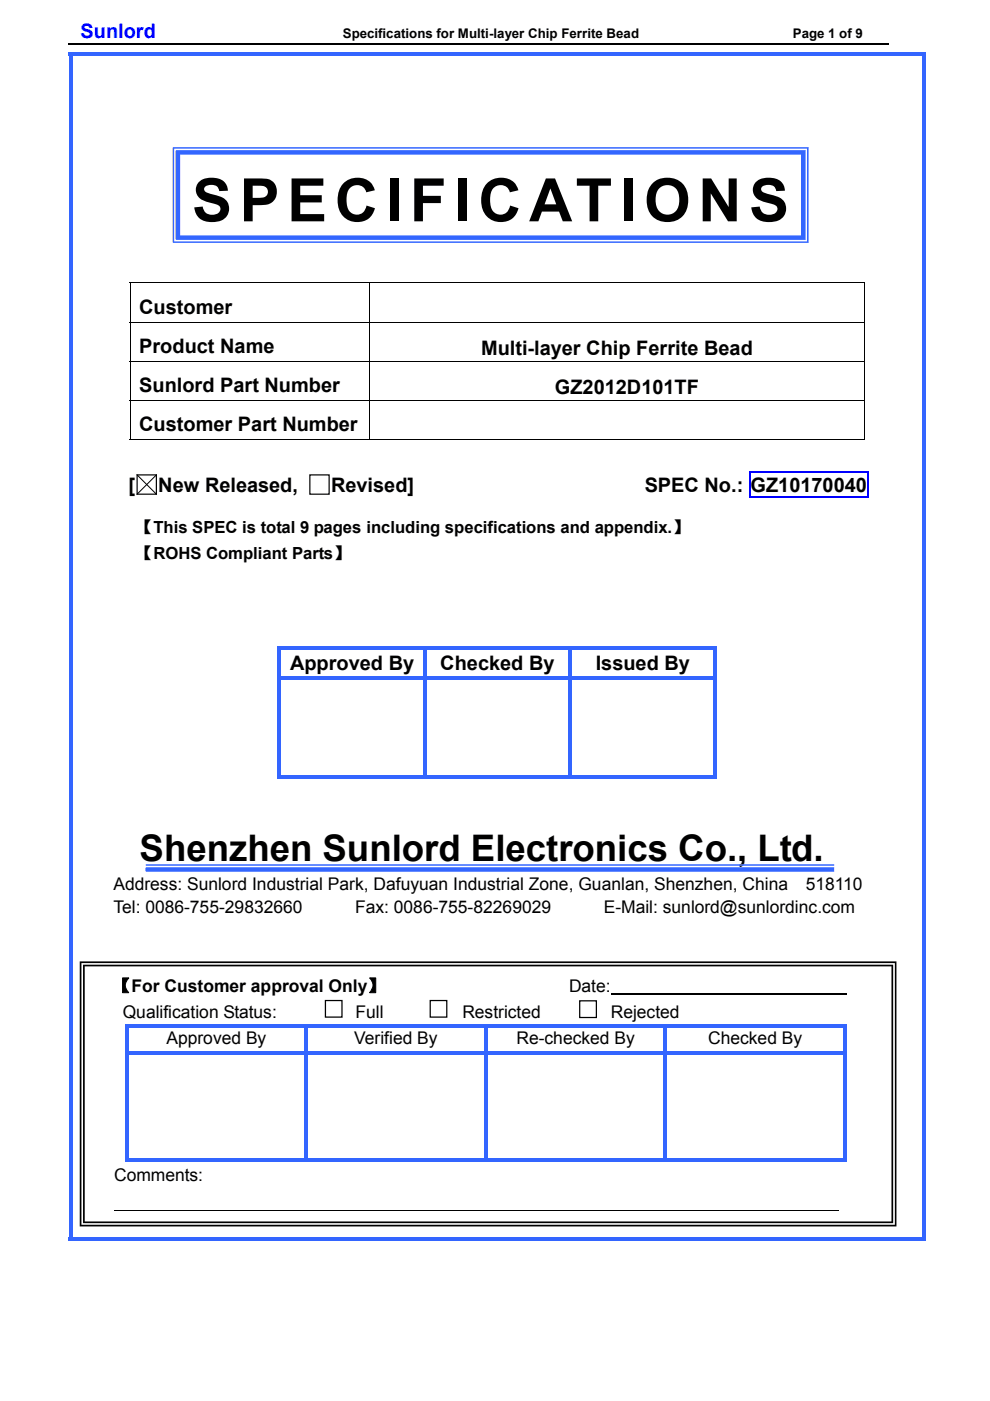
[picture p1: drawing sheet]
<svg xmlns="http://www.w3.org/2000/svg" width="210mm" height="297mm" viewBox="0 0 210 297" stroke-linecap="round" stroke-linejoin="round" font-family="sans-serif">
<defs><g id="words">
<text font-size="12.7" x="40.7" y="46.9">SPECIFICATIONS</text>
<text font-size="7.8" x="29.6" y="182.6">Shenzhen Sunlord Electronics Co., Ltd.</text>
<text font-size="4.2" fill="#00f" x="17.1" y="8">Sunlord</text>
<g font-size="4.2">
<text x="29.5" y="66.6">Customer</text>
<text x="29.5" y="74.9">Product Name</text>
<text x="102" y="75.3">Multi-layer Chip Ferrite Bead</text>
<text x="29.5" y="83.2">Sunlord Part Number</text>
<text x="117.7" y="83.6">GZ2012D101TF</text>
<text x="29.5" y="91.5">Customer Part Number</text>
<text x="27.3" y="104.3">[</text>
<text x="33.6" y="104.3">New Released,</text>
<text x="70.2" y="104.3">Revised]</text>
<text x="136.8" y="104.3">SPEC No.: GZ10170040</text>
<text x="61.5" y="142.1">Approved By</text>
<text x="93.4" y="142.1">Checked By</text>
<text x="126.4" y="142.1">Issued By</text>
</g>
<g font-size="3.7">
<text x="28.9" y="113">【This SPEC is total 9 pages including specifications and appendix.】</text>
<text x="28.8" y="118.5">【ROHS Compliant Parts】</text>
<text x="24" y="188.7">Address: Sunlord Industrial Park, Dafuyuan Industrial Zone, Guanlan, Shenzhen, China</text>
<text x="170.9" y="188.7">518110</text>
<text x="24" y="193.6">Tel: 0086-755-29832660</text>
<text x="75.3" y="193.6">Fax: 0086-755-82269029</text>
<text x="128" y="193.6">E-Mail: sunlord@sunlordinc.com</text>
<text x="24.2" y="210.2">【For Customer approval Only】</text>
<text x="26" y="215.8">Qualification Status:</text>
<text x="75.4" y="215.8">Full</text>
<text x="98.1" y="215.8">Restricted</text>
<text x="120.7" y="210.2">Date:</text>
<text x="129.5" y="215.8">Rejected</text>
<text x="35.3" y="221.4">Approved By</text>
<text x="75.1" y="221.4">Verified By</text>
<text x="109.5" y="221.4">Re-checked By</text>
<text x="150.2" y="221.4">Checked By</text>
<text x="24.2" y="250.5">Comments:</text>
</g>
<g font-size="2.8">
<text x="72.7" y="8">Specifications for Multi-layer Chip Ferrite Bead</text>
<text x="168.2" y="8">Page 1 of 9</text>
</g>
</g></defs>
<path d="M14.5 9.4h174" fill="none" stroke="#000" stroke-width=".34"/>
<path d="M29.1 100.7h4.1v4.1h-4.1zM65.7 100.7h4.1v4.1h-4.1z" fill="none" stroke="#000" stroke-width=".25"/>
<path d="M29 100.6l4.2 4.2M33.2 100.6l-4.2 4.2" fill="none" stroke="#000" stroke-width=".21"/>
<path d="M158.8 99.9h.4v.3h-.4z" fill="#00f"/>
<path d="M158.8 100h25.4" fill="none" stroke="#00f" stroke-width=".34"/>
<path d="M183.9 99.9h.3v.3h-.3z" fill="#00f"/>
<path d="M159 100.2v5M184 100.2v5" fill="none" stroke="#00f" stroke-width=".34"/>
<path d="M158.8 105.2h.4v.3h-.4z" fill="#00f"/>
<path d="M158.8 105.3h25.4" fill="none" stroke="#00f" stroke-width=".34"/>
<path d="M183.9 105.2h.3v.3h-.3z" fill="#00f"/>
<path d="M27.5 59.9h.2v.1h-.2zM183.3 59.9h.2v.1h-.2zM183.3 93.1h.2v.2h-.2z" fill="#000"/>
<g fill="none" stroke="#000" stroke-width=".21">
<path d="M27.5 59.9h156M27.5 68.3h156M27.5 76.6h156M27.6 60v8.2M27.6 68.4v8.1M27.6 76.7v8.1M78.3 60v8.2M78.3 68.4v8.1M78.3 76.7v8.1M183.4 60v8.2M183.4 68.4v8.1M183.4 76.7v8.1"/>
<path d="M27.5 84.9h156M27.5 93.2h50.8M27.6 85v8.3M78.3 85v8.3M78.4 93.2h104.9M183.4 85v8.3"/>
</g>
<g fill="#3365ff">
<path d="M58.9 137h.8v.8h-.8z"/>
<path d="M58.9 137h30.8v.8h-30.8z"/>
<path d="M89.7 137h.8v.8h-.8z"/>
<path d="M90.5 137h30v.8h-30z"/>
<path d="M120.5 137h.8v.8h-.8z"/>
<path d="M121.3 137h30v.8h-30z"/>
<path d="M151.3 137h.8v.8h-.8z"/>
<path d="M58.9 137.8h.8v5.5h-.8z"/>
<path d="M89.7 137.8h.8v5.5h-.8z"/>
<path d="M120.5 137.8h.8v5.5h-.8z"/>
<path d="M151.3 137.8h.8v5.5h-.8z"/>
<path d="M58.9 143.3h.8v.8h-.8z"/>
<path d="M59.7 143.3h30v.8h-30z"/>
<path d="M89.7 143.3h.8v.8h-.8z"/>
<path d="M90.5 143.3h30v.8h-30z"/>
<path d="M120.5 143.3h.8v.8h-.8z"/>
<path d="M121.3 143.3h30v.8h-30z"/>
<path d="M151.3 143.3h.8v.8h-.8z"/>
<path d="M58.9 144.1h.8v21h-.8z"/>
<path d="M58.9 164.3h30.8v.8h-30.8z"/>
<path d="M89.7 144.1h.8v21h-.8z"/>
<path d="M90.5 164.3h30v.8h-30z"/>
<path d="M120.5 144.1h.8v21h-.8z"/>
<path d="M121.3 164.3h30v.8h-30z"/>
<path d="M151.3 144.1h.8v21h-.8z"/>
<path d="M151.3 164.3h.8v.8h-.8z"/>
<path d="M14.6 11.1h.8v.8h-.8z"/>
<path d="M14.6 11.1h181v.8h-181z"/>
<path d="M195.6 11.1h.8v.8h-.8z"/>
<path d="M14.6 11.9h.8v251.2h-.8z"/>
<path d="M14.6 262.3h181v.8h-181z"/>
<path d="M195.6 11.9h.8v251.2h-.8z"/>
<path d="M195.6 262.3h.8v.8h-.8z"/>
</g>
<path d="M17.4 204.4h172.2v55.1h-172.2z" fill="#fff"/>
<path d="M18 204.9v54.1h171.1v-54.1zM17.6 204.5h171.8v54.8h-171.8zM17.3 204.2v55.5h172.5v-55.5zM16.9 203.8h173.2v56.2h-173.2z" fill="#000"/>
<path d="M129.5 210.8h50" fill="none" stroke="#000" stroke-width=".28"/>
<g fill="#3365ff">
<path d="M26.5 217.2h.8v.8h-.8z"/>
<path d="M26.5 217.2h38.1v.8h-38.1z"/>
<path d="M64.6 217.2h.7v.8h-.7z"/>
<path d="M65.3 217.2h37.4v.8h-37.4z"/>
<path d="M102.7 217.2h.7v.8h-.7z"/>
<path d="M103.4 217.2h37.4v.8h-37.4z"/>
<path d="M140.8 217.2h.7v.8h-.7z"/>
<path d="M141.5 217.2h37.4v.8h-37.4z"/>
<path d="M178.9 217.2h.7v.8h-.7z"/>
<path d="M26.5 218h.8v4.8h-.8z"/>
<path d="M64.6 218h.7v4.8h-.7z"/>
<path d="M102.7 218h.7v4.8h-.7z"/>
<path d="M140.8 218h.7v4.8h-.7z"/>
<path d="M178.9 218h.7v4.8h-.7z"/>
<path d="M26.5 222.8h.8v.8h-.8z"/>
<path d="M27.3 222.8h37.3v.8h-37.3z"/>
<path d="M64.6 222.8h.7v.8h-.7z"/>
<path d="M65.3 222.8h37.4v.8h-37.4z"/>
<path d="M102.7 222.8h.7v.8h-.7z"/>
<path d="M103.4 222.8h37.4v.8h-37.4z"/>
<path d="M140.8 222.8h.7v.8h-.7z"/>
<path d="M141.5 222.8h37.4v.8h-37.4z"/>
<path d="M178.9 222.8h.7v.8h-.7z"/>
<path d="M26.5 223.6h.8v22.8h-.8z"/>
<path d="M26.5 245.6h38.1v.8h-38.1z"/>
<path d="M64.6 223.6h.7v22.8h-.7z"/>
<path d="M65.3 245.6h37.4v.8h-37.4z"/>
<path d="M102.7 223.6h.7v22.8h-.7z"/>
<path d="M103.4 245.6h37.4v.8h-37.4z"/>
<path d="M140.8 223.6h.7v22.8h-.7z"/>
<path d="M141.5 245.6h37.4v.8h-37.4z"/>
<path d="M178.9 223.6h.7v22.8h-.7z"/>
<path d="M178.9 245.6h.7v.8h-.7z"/>
</g>
<path d="M24.2 256.6h153.7" fill="none" stroke="#000" stroke-width=".21"/>
<g fill="#fff">
<path d="M21.5 184h165.5v11.9h-165.5z"/>
<path d="M37.4 32h133.3v18.7h-133.3z"/>
</g>
<g fill="#36f">
<path d="M36.6 31.2h134.9v20.3h-134.9zM36.9 31.5v19.7h134.3v-19.7zM37.3 31.8h133.6v19.1h-133.6zM38.2 32.8v17.1h131.7v-17.1z"/>
<path d="M30.9 183.2h146v.4h-146zM30.9 183.9h146v.9h-146z"/>
</g>
<path d="M69 212.1h3.6v3.5h-3.6z" fill="#fff"/>
<path d="M69 212.1h3.5v3.5h-3.5z" fill="none" stroke="#000" stroke-width=".26"/>
<path d="M123 212.2h3.5v3.5h-3.5z" fill="#fff"/>
<path d="M123 212.2h3.5v3.5h-3.5z" fill="none" stroke="#000" stroke-width=".26"/>
<path d="M91.2 212.1h3.6v3.5h-3.6z" fill="#fff"/>
<path d="M91.2 212.1h3.6v3.5h-3.6z" fill="none" stroke="#000" stroke-width=".26"/>
<path d="M26.3 108.9h158.8v11.9h-158.8z" fill="#fff"/>
<use href="#words"/>
</svg>
